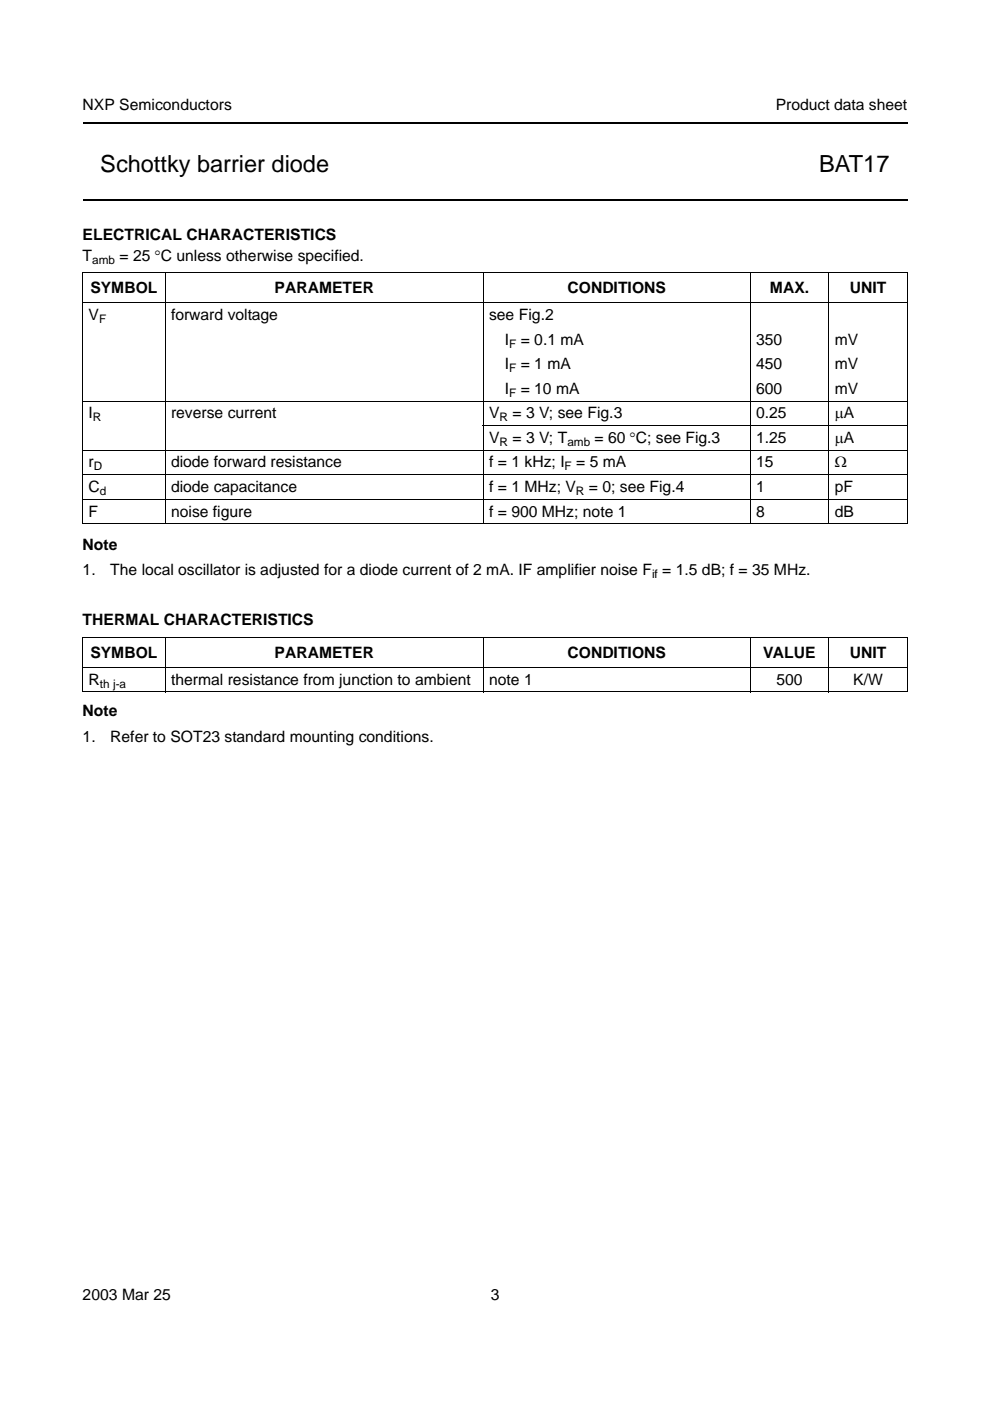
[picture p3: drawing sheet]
<svg xmlns="http://www.w3.org/2000/svg" width="210mm" height="297mm" viewBox="0 0 210 297" stroke-linecap="round" stroke-linejoin="round" font-family="sans-serif">
<defs><g id="words">
<g font-size="5">
<text x="21.3" y="36.4">Schottky barrier diode</text>
<text x="173.7" y="36.4">BAT17</text>
</g>
<g font-size="3.3">
<text x="17.5" y="23.3">NXP Semiconductors</text>
<text x="164.5" y="23.3">Product data sheet</text>
<text x="17.5" y="50.8">ELECTRICAL CHARACTERISTICS</text>
<text x="17.5" y="55.4">T</text>
<text x="25.4" y="55.4">= 25 °C unless otherwise specified.</text>
<text x="19.2" y="62.2">SYMBOL</text>
<text x="58.2" y="62.2">PARAMETER</text>
<text x="120.3" y="62.2">CONDITIONS</text>
<text x="163.2" y="62.2">MAX.</text>
<text x="180.2" y="62.2">UNIT</text>
<text x="18.8" y="67.9">V</text>
<text x="36.3" y="67.9">forward voltage</text>
<text x="103.7" y="67.9">see Fig.2</text>
<text x="107" y="73.1">I</text>
<text x="110.4" y="73.1">= 0.1 mA</text>
<text x="160.3" y="73.1">350</text>
<text x="177" y="73.1">mV</text>
<text x="107" y="78.3">I</text>
<text x="107" y="83.5">I</text>
<text x="110.4" y="78.3">= 1 mA</text>
<text x="110.4" y="83.5">= 10 mA</text>
<text x="160.3" y="78.3">450</text>
<text x="160.3" y="83.5">600</text>
<text x="177" y="78.3">mV</text>
<text x="177" y="83.5">mV</text>
<text x="18.8" y="88.7">I</text>
<text x="36.3" y="88.7">reverse current</text>
<text x="103.7" y="88.7">V</text>
<text x="108.6" y="88.7">= 3 V; see Fig.3</text>
<text x="160.3" y="88.7">0.25</text>
<text x="177" y="88.7">μA</text>
<text x="103.7" y="93.9">V</text>
<text x="108.6" y="93.9">= 3 V; T</text>
<text x="126.1" y="93.9">= 60 °C; see Fig.3</text>
<text x="160.3" y="93.9">1.25</text>
<text x="177" y="93.9">μA</text>
<text x="18.8" y="99.1">r</text>
<text x="36.3" y="99.1">diode forward resistance</text>
<text x="103.7" y="99.1">f = 1 kHz; I</text>
<text x="122.2" y="99.1">= 5 mA</text>
<text x="160.3" y="99.1">15</text>
<text x="177" y="99.1">Ω</text>
<text x="18.8" y="104.3">C</text>
<text x="36.3" y="104.3">diode capacitance</text>
<text x="103.7" y="104.3">f = 1 MHz; V</text>
<text x="124.8" y="104.3">= 0; see Fig.4</text>
<text x="160.3" y="104.3">1</text>
<text x="177" y="104.3">pF</text>
<text x="18.8" y="109.5">F</text>
<text x="36.3" y="109.5">noise figure</text>
<text x="103.7" y="109.5">f = 900 MHz; note 1</text>
<text x="160.3" y="109.5">8</text>
<text x="177" y="109.5">dB</text>
<text x="17.5" y="116.6">Note</text>
<text x="17.5" y="122">1.</text>
<text x="23.4" y="122">The local oscillator is adjusted for a diode current of 2 mA. IF amplifier noise F = 1.5 dB; f = 35 MHz.</text>
<text x="17.5" y="132.4">THERMAL CHARACTERISTICS</text>
<text x="19.2" y="139.5">SYMBOL</text>
<text x="58.2" y="139.5">PARAMETER</text>
<text x="120.3" y="139.5">CONDITIONS</text>
<text x="161.8" y="139.5">VALUE</text>
<text x="180.2" y="139.5">UNIT</text>
<text x="18.8" y="145.2">R</text>
<text x="36.3" y="145.2">thermal resistance from junction to ambient</text>
<text x="103.7" y="145.2">note 1</text>
<text x="164.6" y="145.2">500</text>
<text x="180.9" y="145.2">K/W</text>
<text x="17.5" y="151.8">Note</text>
<text x="17.5" y="157.3">1.</text>
<text x="23.4" y="157.3">Refer to SOT23 standard mounting conditions.</text>
<text x="17.5" y="275.6">2003 Mar 25</text>
<text x="104" y="275.6">3</text>
</g>
<g font-size="2.5">
<text x="19.6" y="56">amb</text>
<text x="21" y="68.5">F</text>
<text x="108" y="73.7">F</text>
<text x="108" y="78.9">F</text>
<text x="19.7" y="89.3">R</text>
<text x="105.9" y="89.3">R</text>
<text x="108" y="84.1">F</text>
<text x="105.9" y="94.5">R</text>
<text x="120.3" y="94.5">amb</text>
<text x="19.9" y="99.7">D</text>
<text x="119.7" y="99.7">F</text>
<text x="21.2" y="104.9">d</text>
<text x="122.1" y="104.9">R</text>
<text x="138.2" y="122.6">if</text>
<text x="21.2" y="145.8">th j-a</text>
</g>
</g></defs>
<path d="M17.5 26.1h174.9M17.5 42.4h174.9" fill="none" stroke="#000" stroke-width=".42"/>
<g fill="none" stroke="#000" stroke-width=".21">
<path d="M17.4 57.9h175.1M17.5 58v52.9M35 57.8v53.3M102.4 57.8v53.3M159.1 57.8v53.3M175.7 57.8v53.3M192.4 58v52.9M17.4 64.2h175.1M17.4 85h175.1M17.4 95.4h175.1M102.4 90.2h90.1M17.4 100.6h175.1"/>
<path d="M17.4 105.8h175.1M17.4 111h175.1M17.4 135.2h175.1M17.5 135.3v11.3M35 135.1v11.7M102.4 135.1v11.7M159.1 135.1v11.7M175.7 135.1v11.7M192.4 135.3v11.3M17.4 141.5h175.1M17.4 146.7h175.1"/>
</g>
<use href="#words"/>
</svg>
